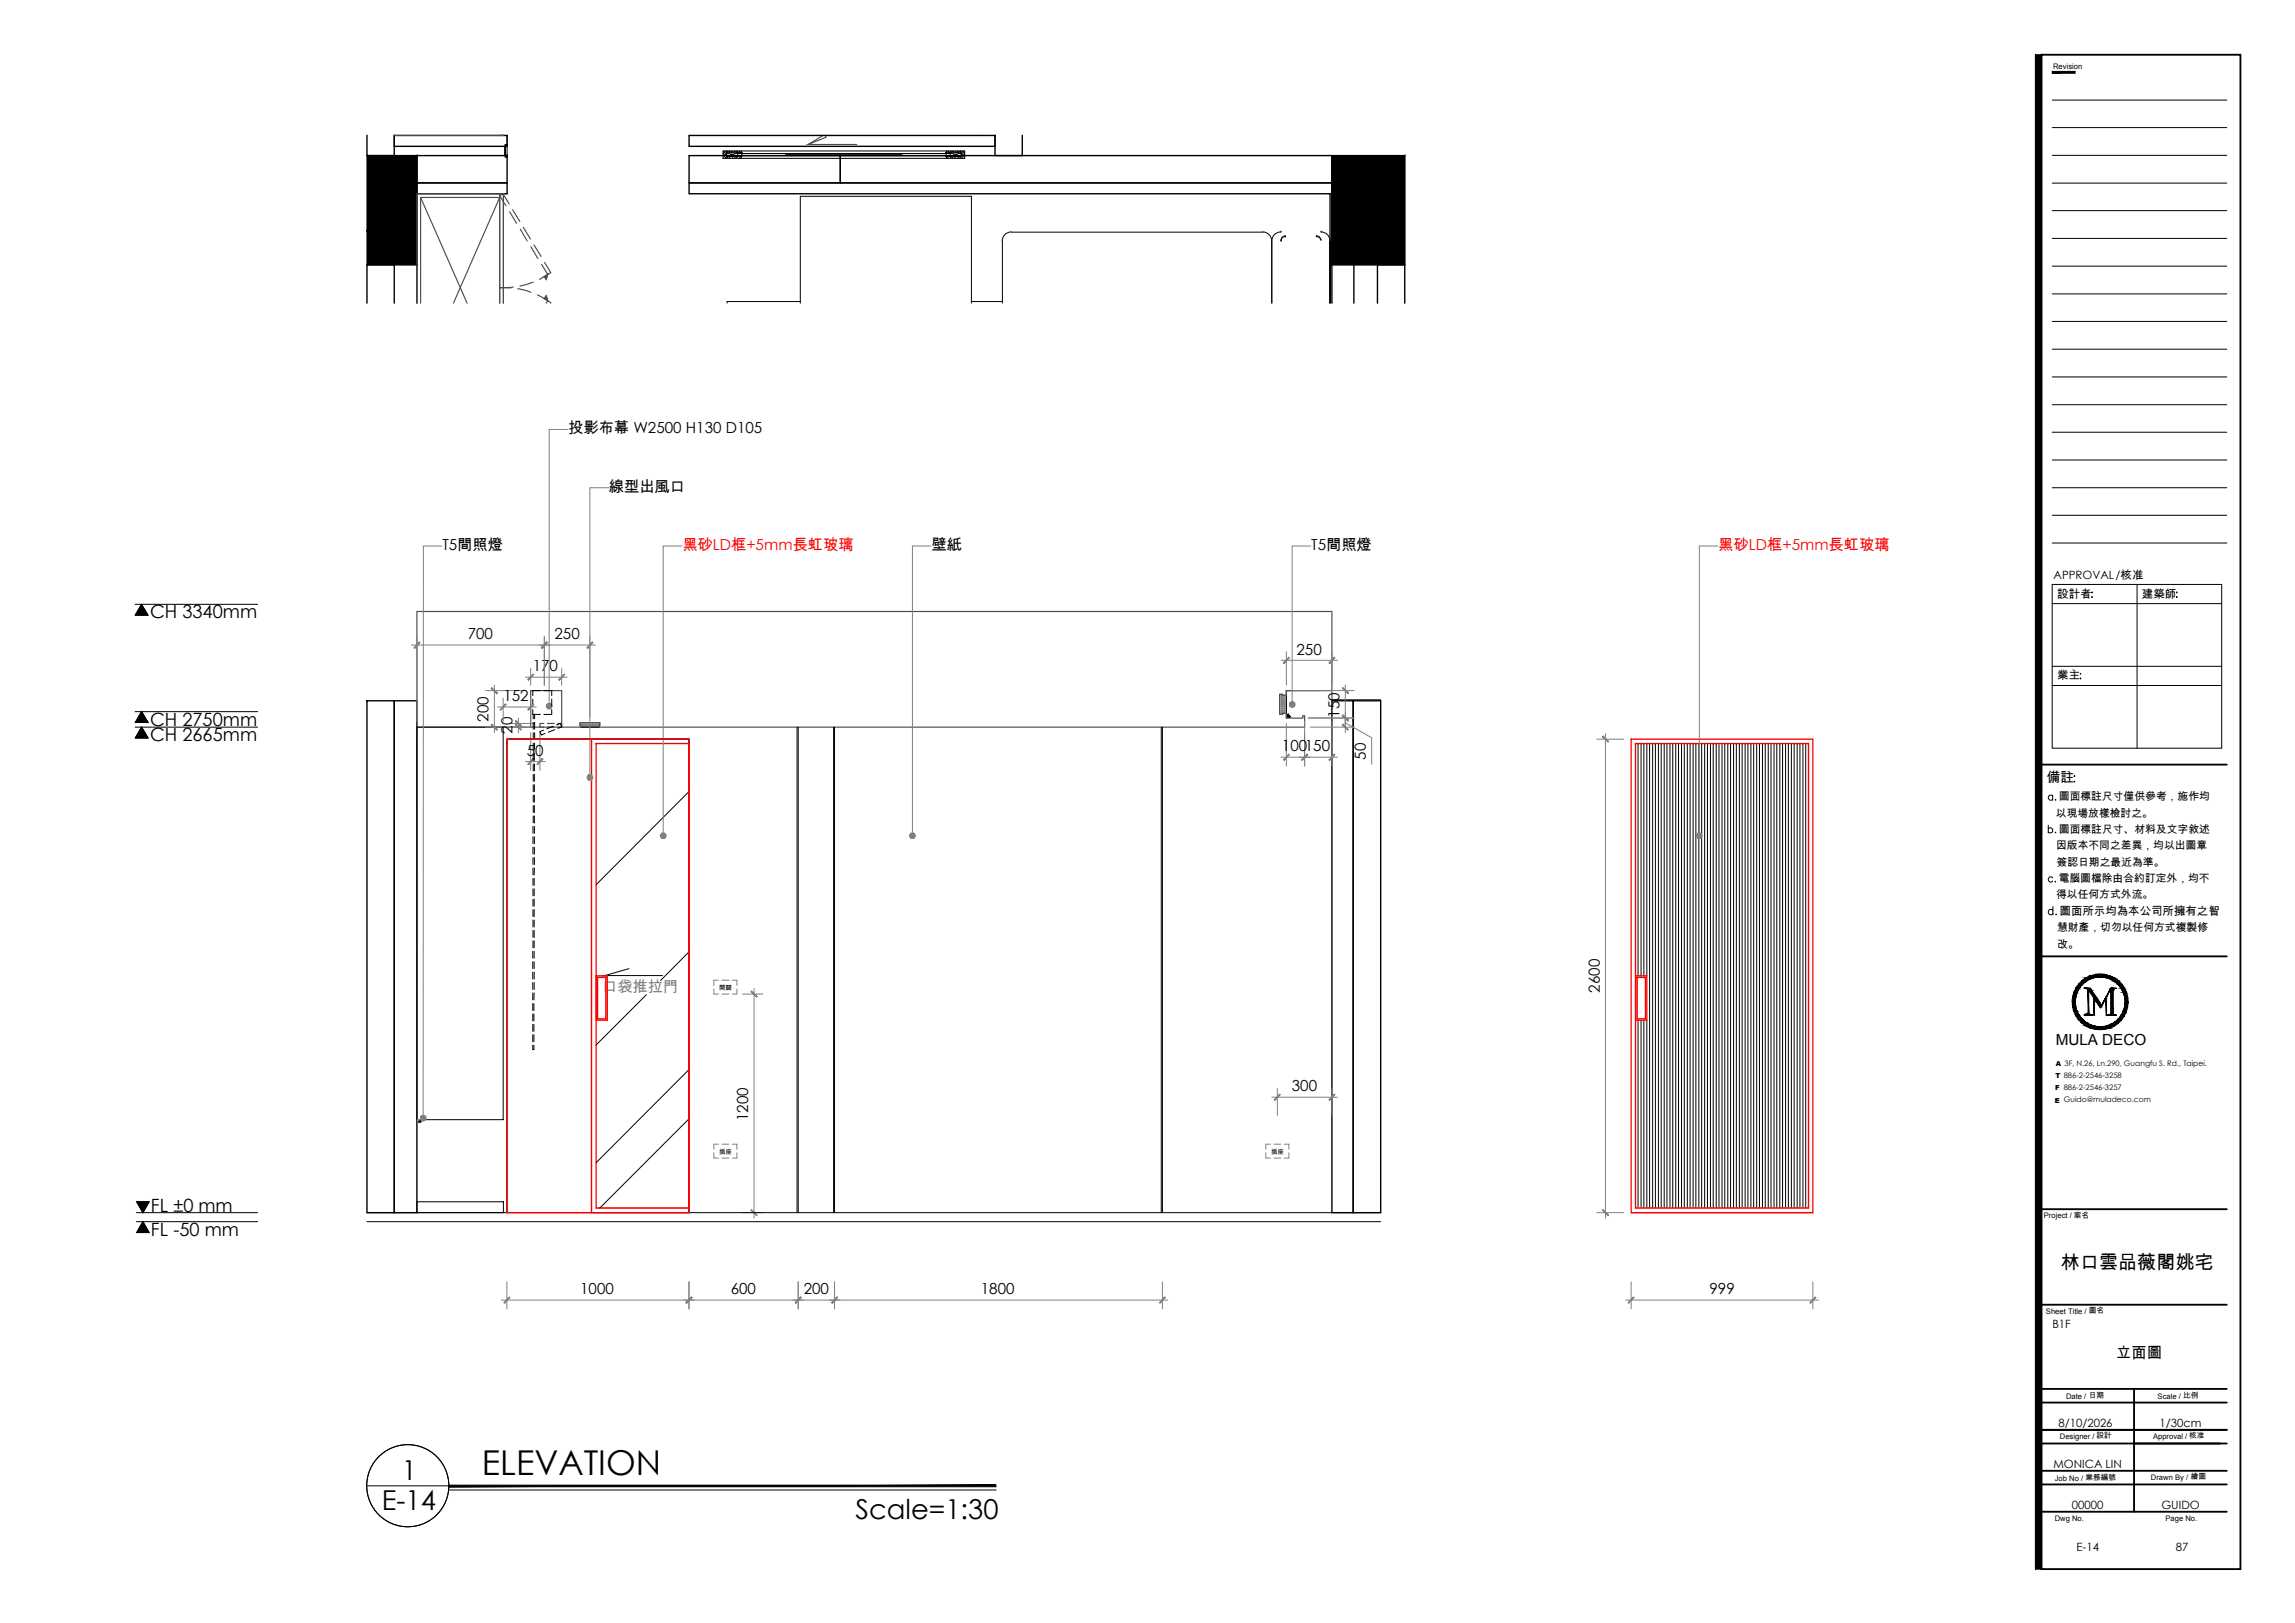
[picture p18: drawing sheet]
<svg xmlns="http://www.w3.org/2000/svg" width="420mm" height="297mm" viewBox="0 0 420 297" stroke-linecap="round" stroke-linejoin="round" font-family="sans-serif">
<defs><g id="words">
<text font-size="6.3" x="88.2" y="269.9">ELEVATION</text>
<g font-size="5">
<text x="73.6" y="270.9">1</text>
<text x="69.9" y="276.3">E-14</text>
<text x="156.6" y="278">Scale=1:30</text>
</g>
<text font-size="3.5" x="377.3" y="232.3">林口雲品薇閣姚宅</text>
<g font-size="3.3">
<text x="27.5" y="113.1">CH 3340mm</text>
<text x="27.5" y="135.6">CH 2665mm</text>
<text x="27.5" y="132.8">CH 2750mm</text>
<text x="27.6" y="221.7">FL ±0 mm</text>
<text x="27.6" y="226.2">FL -50 mm</text>
</g>
<g font-size="2.8">
<text x="104" y="79.3">投影布幕 W2500 H130 D105</text>
<text x="111.5" y="90">線型出風口</text>
<text x="81" y="100.7">T5間照燈</text>
<text x="170.5" y="100.7">壁紙</text>
<text x="240.1" y="100.7">T5間照燈</text>
<text x="85.6" y="117">700</text>
<text x="101.5" y="117">250</text>
<text x="237.4" y="119.8">250</text>
<text x="97.5" y="122.8">170</text>
<text x="92.2" y="128.3">152</text>
<text x="245.2" y="131.3" transform="rotate(-90 245.2 131.3)">150</text>
<text x="89.4" y="132.1" transform="rotate(-90 89.4 132.1)">200</text>
<text x="93.9" y="134.3" transform="rotate(-90 93.9 134.3)">20</text>
<text x="234.7" y="137.5">100</text>
<text x="238.9" y="137.5">150</text>
<text x="96.4" y="138.3">50</text>
<text x="250.1" y="139" transform="rotate(-90 250.1 139)">50</text>
<text x="292.9" y="181.7" transform="rotate(-90 292.9 181.7)">2600</text>
<text x="376.3" y="191.3">MULA DECO</text>
<text x="236.5" y="199.7">300</text>
<text x="137" y="205.2" transform="rotate(-90 137 205.2)">1200</text>
<text x="106.2" y="236.9">1000</text>
<text x="133.8" y="236.9">600</text>
<text x="147.2" y="236.9">200</text>
<text x="179.6" y="236.9">1800</text>
<text x="313" y="236.9">999</text>
<text x="387.4" y="248.5">立面圖</text>
</g>
<g font-size="2.8" fill="#f00">
<text x="124.9" y="100.7">黑砂LD框+5mm長虹玻璃</text>
<text x="314.6" y="100.7">黑砂LD框+5mm長虹玻璃</text>
</g>
<text font-size="2.8" fill="#808080" x="110.2" y="181.6">口袋推拉門</text>
<text font-size="2.5" x="374.7" y="143.2">備註</text>
<g font-size="2.1">
<text x="376" y="106">APPROVAL/核准</text>
<text x="376.6" y="109.4">設計者</text>
<text x="392.1" y="109.4">建築師</text>
<text x="376.6" y="124.3">業主</text>
<text x="377.1" y="167.4">圖面所示均為本公司所擁有之智</text>
<text x="375.8" y="243.1">B1F</text>
<text x="376.9" y="261.2">8/10/2026</text>
<text x="395.4" y="261.2">1/30cm</text>
<text x="375.9" y="268.7">MONICA LIN</text>
<text x="379.3" y="276.2">00000</text>
<text x="395.7" y="276.2">GUIDO</text>
<text x="380.2" y="283.8">E-14</text>
<text x="398.3" y="283.8">87</text>
</g>
<g font-size="2">
<text x="376.4" y="149.5">以現場放樣檢討之。</text>
<text x="376.9" y="146.5">圖面標註尺寸僅供參考，施作均</text>
<text x="376.4" y="155.4">因版本不同之差異，均以出圖章</text>
<text x="376.9" y="152.4">圖面標註尺寸、材料及文字敘述</text>
<text x="376.5" y="158.4">簽認日期之最近為準。</text>
<text x="376.9" y="161.4">電腦圖檔除由合約訂定外，均不</text>
<text x="376.4" y="164.4">得以任何方式外流。</text>
<text x="376.6" y="170.4">慧財產，切勿以任何方式複製修</text>
<text x="376.6" y="173.4">改。</text>
</g>
<g font-size="1.4">
<text x="375.9" y="12.6">Revision</text>
<text x="374.2" y="222.9">Project / 案名</text>
<text x="374.6" y="240.4">Sheet Title / 圖名</text>
<text x="378.2" y="256.1">Date / 日期</text>
<text x="395" y="256.1">Scale / 比例</text>
<text x="377.1" y="263.4">Designer / 設計</text>
<text x="394.2" y="263.4">Approval / 核准</text>
<text x="376.2" y="271">Job No / 業務編號</text>
<text x="393.8" y="270.8">Drawn By / 繪圖</text>
<text x="376.2" y="278.3">Dwg No.</text>
<text x="396.5" y="278.3">Page No.</text>
</g>
<g font-size="1.3">
<text x="376.3" y="197.3">T 886-2-2546-3258</text>
<text x="376.3" y="195.1">A 3F, N.26, Ln.290, Guangfu S. Rd., Taipei.</text>
<text x="376.2" y="201.8">E Guido@muladeco.com</text>
<text x="376.3" y="199.5">F 886-2-2546-3257</text>
</g>
<g font-size="1.2">
<text x="131.7" y="181.1">開關</text>
<text x="131.7" y="211.1">插座</text>
<text x="232.7" y="211.1">插座</text>
</g>
</g></defs>
<!-- layer: I-ELEV-TEXT -->
<g fill="#000" stroke="#000" stroke-width=".18">
<path d="M25.9 110.6l1.2 2h-2.3zM25 219.9h2.3l-1.1 2zM26.2 223.6l1.1 2h-2.3z"/>
<path d="M25.9 133.1l1.2 2zM25.9 133.1l1.2 2h-2.3z"/>
<path d="M25.9 130.2l1.2 2zM25.9 130.2l1.2 2h-2.3z"/>
</g>
<path d="M24.7 110.6h22.5M25.9 110.6l1.2 2h-2.3zM24.7 133.1h22.5M24.7 130.2h22.5M25.9 133.1l1.2 2h-2.3zM25.9 130.2l1.2 2h-2.3zM25 219.9h2.3l-1.1 2zM25 221.9h22.2M25 223.6h22.2M26.2 223.6l1.1 2h-2.3z" fill="none" stroke="#000" stroke-width=".18"/>
<!-- layer: I-ELEV1 -->
<path d="M67.2 128.3h5v93.6h-5zM72.2 128.3h4.1v93.6h-4.1zM243.8 128.3h3.9v93.6h-3.9zM247.7 128.3h5.1v93.6h-5.1zM92.8 221.9v-86.6h33.3v86.6" fill="none" stroke="#000" stroke-width=".25"/>
<!-- layer: I-ELEV6 -->
<g fill="none" stroke="#808080" stroke-width=".18">
<path d="M106.2 132.3h3.6v.5h-3.6zM106.2 132.5h3.6M106.5 132.5l.1 .6h-.1zM106.9 132.5l-.1 .6h.1v-.6M107.2 132.5l.1 .6h-.2zM107.5 132.5l.1 .6h-.1zM107.9 132.5l.1 .6h-.2zM108.2 132.5l.1 .6h-.1zM108.5 132.5v.6h.1l-.1-.6M108.8 132.5l.2 .6h-.2zM109.2 132.5l.1 .6h-.2zM109.6 132.5l-.1 .6h.1v-.6"/>
<path d="M234.3 127.1h.5v3.6h-.5zM234.5 127.3v.1M234.5 127.7h.1M234.5 128h.1M234.5 128.3v.1M234.5 128.6v.1M234.5 129h.1M234.5 129.3v.1M234.5 129.7h.1M234.5 130h.1M234.5 130.3v.1M234.6 129.3h.5v.1h-.5"/>
<path d="M234.6 129h.1M234.6 129l.5-.1v.2h-.5M234.6 128.6h.5v.1h-.5M234.6 129.7l.5-.1v.1h-.5M234.6 130l.5-.1v.2l-.5-.1M234.6 130.3h.1M234.6 130.3h.5v.1h-.5M234.6 128.3h.5v.1h-.5M234.6 128h.1M234.6 128h.5v.1l-.5-.1M234.6 127.7h.1M234.6 127.6h.5v.1h-.5"/>
<path d="M234.6 127.3h.5v.1h-.5M234.6 127.1v3.6M131.5 179.4h-.8v1M132.2 179.4h1.2M134.1 179.4h.8v1M130.7 181v.9h.8M132.2 181.9h1.2M134.9 181v.9h-.8M130.7 211v.9h.8M131.5 209.4h-.8v.9M132.2 211.9h1.2M132.2 209.4h1.2"/>
<path d="M134.1 209.4h.8v.9M134.9 211v.9h-.8M231.7 211v.9h.9M232.6 209.4h-.9v.9M233.2 211.9h1.3M233.2 209.4h1.3M235.1 209.4h.9v.9M236 211v.9h-.9"/>
</g>
<!-- layer: I-ELEV-DIM -->
<g fill="none" stroke="#808080" stroke-width=".18">
<path d="M75.3 118.1h33.7M76.3 116.5v15.6M99.7 116.5v8.9M108 116.5v14.8M235.5 119.3v6.1M243.8 119.3v6.1M88.9 126.4h7.3M88.9 133.1h8.9M90.5 125.4v8.7M91.1 129.4h7.1M92.1 127.8v4.3M93.3 132.4h4.5"/>
<path d="M94.9 131.4v2.7M96.2 123.9h7.6M96.2 139.4h3.6M97.2 122.3v3.1M97.2 127.8v4.3M97.2 134.1v6.9M98.8 134.1v6.9M102.8 122.3v3.1M234.5 138.6h5.4M234.5 120.8h10.4M235.5 132.4v7.8M236.5 126.4h11.4"/>
<path d="M237.8 138.6h7.1M238.8 132v8.2M239.5 131.4h8.4M239.9 133.1h8M243.8 132v8.2M246.3 132.3l4.8 2.7v4.9M246.3 133.1v-1.7v1.7M246.3 125.4v7M246.3 130.4v1M246.3 133.1v1M292.3 135.3h5M293.9 134.3v88.7"/>
<path d="M135.9 181.9h3.8M138 180.9v42.1M233.8 199.2v4.9M243.8 199.2v4.9M232.8 200.8h12.1M91.8 237.9h122M92.8 234.6v5M126.1 234.6v5M126.2 234.6v5M135.9 221.9h3.8M146.1 234.6v5M152.8 234.6v5"/>
<path d="M212.8 234.6v5M292.3 221.9h5M297.6 237.9h35.3M298.6 234.6v5M331.9 234.6v5"/>
</g>
<!-- layer: 0 -->
<g fill="#808080" stroke="#808080" stroke-width=".18">
<path d="M137.5 181.5l1 1 .1-.1zM137.5 181.5l.1-.1 1 1z"/>
<path d="M137.6 221.4l-.1 .1 1.1 .9zM137.5 221.5l1.1 .9-.1 .1z"/>
<path d="M236.6 128.9v.5h-.3zM236.1 129.2l.2 .2 .3-.5zM236.1 128.9h.5l-.5 .3z"/>
<path d="M236.1 128.7l.5 .2h-.5zM236.1 128.7l.5 .2-.3-.4zM236.3 128.5l.3-.1v.5z"/>
<path d="M236.6 128.4l.2 .1-.2 .4zM236.8 128.5l-.2 .4 .4-.2zM236.6 128.9l.4-.2 .1 .2z"/>
<path d="M236.6 128.9h.5l-.1 .3zM236.6 128.9l.2 .5 .2-.2zM236.6 128.9l.2 .5h-.2z"/>
<path d="M77.5 204.6v.5h-.2zM77 204.9l.3 .2 .2-.5zM77 204.6h.5l-.5 .3z"/>
<path d="M77 204.4l.5 .2h-.5zM77 204.4l.5 .2-.2-.4zM77.3 204.2h.2v.4z"/>
<path d="M77.5 204.2h.2l-.2 .4zM77.7 204.2l-.2 .4 .4-.2zM77.5 204.6l.4-.2 .1 .2z"/>
<path d="M77.5 204.6h.5l-.1 .3zM77.5 204.6l.2 .5 .2-.2zM77.5 204.6l.2 .5h-.2z"/>
<path d="M234.3 200.3l-.9 1.1 1-1.1zM234.3 200.3l-.9 1.1-.1-.2z"/>
<path d="M243.3 201.2l.1 .2 .9-1.1zM244.3 200.3h.1l-1 1.1z"/>
<path d="M121.4 153v.4h-.2zM121 153.2l.2 .2 .2-.4zM120.9 153h.5l-.4 .2z"/>
<path d="M121 152.7l.4 .3h-.5zM121.2 152.5l-.2 .2 .4 .3zM121.2 152.5h.2v.5z"/>
<path d="M121.4 152.5h.3l-.3 .5zM121.7 152.5l-.3 .5 .5-.3zM121.4 153l.5-.3v.3z"/>
<path d="M121.4 153h.5v.2zM121.4 153l.3 .4 .2-.2zM121.4 153l.3 .4h-.3z"/>
<path d="M167 153v.4h-.2zM166.6 153.2l.2 .2 .2-.4zM166.5 153h.5l-.4 .2z"/>
<path d="M166.6 152.7l.4 .3h-.5zM166.8 152.5l-.2 .2 .4 .3zM166.8 152.5h.2v.5z"/>
<path d="M167 152.5h.3l-.3 .5zM167.3 152.5l-.3 .5 .5-.3zM167 153l.5-.3 .1 .3z"/>
<path d="M167 153h.6l-.1 .2zM167 153l.3 .4 .2-.2zM167 153l.3 .4h-.3z"/>
<path d="M96.6 124.4l.1 .1 .9-1.1zM97.6 123.4l.1 .1-1 1z"/>
<path d="M103.3 123.4l-.9 1.1 1-1zM102.3 124.4l1-1-.9 1.1z"/>
<path d="M100.1 117.5l-1 1 .1 .1zM100.1 117.5l.1 .1-1 1z"/>
<path d="M76.8 117.5l-.9 1.1 1-1zM76.8 117.5l-.9 1.1-.1-.1z"/>
<path d="M100.1 117.5l-.9 1.1 1-1zM100.1 117.5l-.9 1.1-.1-.1z"/>
<path d="M107.4 118.5l.2 .1 .9-1.1zM108.5 117.5v.1l-.9 1z"/>
<path d="M89.9 126l1 1 .2-.1zM89.9 126l.1-.2 1.1 1.1z"/>
<path d="M89.9 132.7l1.2 .8-1.1-1zM89.9 132.7l1.2 .8-.2 .1z"/>
<path d="M243.3 121.3l.1 .1 .9-1.1zM244.3 120.3l.1 .1-1 1z"/>
<path d="M236 120.3l-.9 1.1 1-1zM236 120.3l-.9 1.1-.1-.1z"/>
<path d="M238.3 139.1h.1l.9-1.1zM239.3 138l.1 .2-1 .9z"/>
<path d="M244.3 138l-.9 1.1 1-.9zM243.3 139.1l1-1.1-.9 1.1z"/>
<path d="M239.3 138l-.9 1.1 1-.9zM239.3 138l-.9 1.1h-.1z"/>
<path d="M235 139.1h.1l.9-1.1zM236 138l.1 .2-1 .9z"/>
<path d="M245.7 132.7l1.1 .9v-.1zM245.7 132.7l.2-.2 .9 1z"/>
<path d="M245.7 131l1.1 .9-.9-1zM245.7 131l1.1 .9v.1z"/>
<path d="M245.7 130.9l1.1 1v-.1zM245.7 130.9l.2-.1 .9 1z"/>
<path d="M245.7 125.9l1.1 1-.9-1.1zM245.7 125.9l1.1 1z"/>
<path d="M108 142.3v.5l-.3-.1zM107.6 142.5l.1 .2 .3-.4zM107.5 142.3h.5l-.4 .2z"/>
<path d="M107.6 142.1l.4 .2h-.5zM107.7 141.8l-.1 .3 .4 .2zM107.7 141.8h.3v.5z"/>
<path d="M108 141.8h.2l-.2 .5zM108.2 141.8l-.2 .5 .4-.2zM108 142.3l.4-.2 .1 .2z"/>
<path d="M108 142.3h.5l-.1 .2zM108 142.3l.2 .4 .2-.2zM108 142.3l.2 .4-.2 .1z"/>
<path d="M100.5 129.2v.5h-.2zM100.1 129.5l.2 .2 .2-.5zM100 129.2h.5l-.4 .3z"/>
<path d="M100.1 129l.4 .2h-.5zM100.1 129l.4 .2-.2-.4zM100.3 128.8h.2v.4z"/>
<path d="M100.5 128.8h.3l-.3 .4zM100.8 128.8l-.3 .4 .5-.2zM100.5 129.2l.5-.2v.2z"/>
<path d="M100.5 129.2h.5v.3zM100.5 129.2l.3 .5 .2-.2zM100.5 129.2l.3 .5h-.3z"/>
<path d="M96.6 139.9h.1l.9-1.1zM97.6 138.8l.1 .2-1 .9z"/>
<path d="M99.3 138.8l-.9 1.1 1-.9zM99.3 138.8l-.9 1.1h-.1z"/>
<path d="M94.4 131.9v.1l1.1 .9zM94.4 132l1.1 .9-.1 .1z"/>
<path d="M94.4 132.7l1 .9 .1-.1zM94.4 132.5l1.1 1-1.1-.8z"/>
<path d="M126.6 237.4l-.9 1.1 1-1zM125.6 238.4l1-1-.9 1.1z"/>
<path d="M146.6 237.4l-1 1 .1 .1zM146.6 237.4l.1 .1-1 1z"/>
<path d="M152.2 238.4l.2 .1 .8-1.1zM153.2 237.4l.1 .1-.9 1z"/>
<path d="M146.6 237.4l-.9 1.1 1-1zM146.6 237.4l-.9 1.1-.1-.1z"/>
<path d="M153.2 237.4l-.8 1.1 .9-1zM152.2 238.4l1-1-.8 1.1z"/>
<path d="M213.2 237.4l-.9 1v.1zM213.2 237.4l.2 .1-1.1 1z"/>
<path d="M93.3 237.4l-.9 1.1 .9-1zM93.3 237.4l-.9 1.1-.2-.1z"/>
<path d="M125.6 238.4l.1 .1 .9-1.1zM126.6 237.4l.1 .1-1 1z"/>
<path d="M293.4 221.5l1.1 .9-1-1zM293.4 221.5l1.1 .9-.1 .1z"/>
<path d="M293.4 134.8l1 1 .1-.1zM293.4 134.8l.1-.1 1 1z"/>
<path d="M331.3 238.4l.2 .1 .9-1.1zM332.4 237.4v.1l-.9 1z"/>
<path d="M299 237.4l-.8 1.1 1-1zM299 237.4l-.8 1.1-.1-.1z"/>
<path d="M311.1 153v.4h-.2zM310.7 153.2l.2 .2 .2-.4zM310.6 153h.5l-.4 .2z"/>
<path d="M310.7 152.7l.4 .3h-.5zM310.9 152.5l-.2 .2 .4 .3zM310.9 152.5h.2v.5z"/>
<path d="M311.1 152.5h.3l-.3 .5zM311.4 152.5l-.3 .5 .4-.3zM311.1 153l.4-.3 .1 .3z"/>
<path d="M311.1 153h.5l-.1 .2zM311.1 153l.3 .4 .1-.2zM311.1 153l.3 .4h-.3z"/>
<path d="M92.5 128.8l-.9 1.1h.1zM92.5 128.8l.2 .2-1 .9z"/>
<path d="M97.6 128.8l-.9 1.1 1-.9zM97.6 128.8l-.9 1.1h-.1z"/>
</g>
<!-- layer: I-ELEV2 -->
<path d="M76.3 128v-16.1h167.5v16.1h9M97.2 133.1v-6.7h5.6v6.7M106.3 133.1v-.3h-.1v-.5h3.6l-.1 .8M236 126.4h-.5v5M241.8 126.4h-6.3v.8h-.7v-.1h-.5v3.6h.5v-.2h.7M243.8 126.4h-8.3v5h3v-.4h.3v2.1h-162.5" fill="none" stroke="#4c4c4c" stroke-width=".21"/>
<!-- layer: I-ELEV4 -->
<path d="M67.2 221.9h185.6M67.2 223.6h185.6" fill="none" stroke="#000" stroke-width=".18"/>
<!-- layer: I-ELEV5 -->
<path d="M76.3 133.1h15.8v71.8h-15.8zM235.7 130.8l.1-.1 .4 .5h-.2zM235.8 130.8l-.2 .3 .2-.1-.1 .1 .1-.1v.3l.1-.1-.1 .1 .4-.1M115.1 177.3l-4.4 1.2h10.6M76.3 219.9h15.9v2h-15.9z" fill="none" stroke="#000" stroke-width=".18"/>
<path d="M92.8 135.3h33.3v86.6h-33.3zM108.3 135.3h17.8v86.6h-17.8zM109.1 136.1h17v85h-17zM298.6 135.3h33.3v86.6h-33.3zM299.4 136.1h31.7v85h-31.7zM109.1 178.6h2.1v8.1h-2.1zM109.4 178.9h1.5v7.6h-1.5zM299.4 178.6h2.1v8.1h-2.1zM299.7 178.9h1.5v7.6h-1.5z" fill="none" stroke="#f00" stroke-width=".25"/>
<!-- layer: 0 -->
<g fill="none" stroke="#000" stroke-width=".18">
<path d="M375.7 18.3h32M375.7 23.4h32M375.7 28.4h32M375.7 33.5h32M375.7 38.6h32M375.7 53.8h32M375.7 48.7h32M375.7 43.6h32M375.7 58.8h32M375.7 79.1h32M375.7 74.1h32M375.7 69h32"/>
<path d="M375.7 63.9h32M375.7 84.2h32M375.7 89.3h32M375.7 94.3h32M375.7 99.4h32M375.7 107h31v29.9h-31zM375.7 110.5h31M383 108.4v.1zM383 109.2v.2zM391.2 107v29.9M398.4 108.4h.2zM398.4 109.3h.2z"/>
<path d="M375.7 121.9h31M375.7 125.5h31M380.8 123.3h.2zM380.8 124.2h.2zM126.1 144.9l-17 17M375 151.7a.45 .45 0 0 1 .7 0 .45 .45 0 0 1 0 .6 .45 .45 0 0 1-.7 0M375 151v1.4M375.8 145.7a.45 .45 0 0 0-.7-.1 .45 .45 0 0 0 0 .7 .45 .45 0 0 0 .7-.1M375.8 145.5v1M376.3 146.3v.2l.1-.1M376.3 152.3v.1h.1M379.7 142.1h.2z"/>
<path d="M379.7 143.1h.2zM126.1 174.2l-5.2 5.2M375.8 160.7a.45 .45 0 0 0-.7-.1 .45 .45 0 0 0 0 .7 .45 .45 0 0 0 .7-.1M375.8 166.7a.47 .47 0 0 0-.7-.1 .47 .47 0 0 0 0 .7 .47 .47 0 0 0 .7-.1M375.8 165.9v1.5M376.3 161.3v.1M376.4 167.3l-.1 .1h.2M118.3 182.1l-9.2 9.1M126.1 195.8l-17 17M126.1 204.8l-16.3 16.3"/>
</g>
<!-- layer: I-WALL -->
<g fill="none" stroke="#000" stroke-width=".18">
<path d="M76.5 205.1h.1M76.5 205.1a.34 .34 0 0 0 .3 .3 .34 .34 0 0 0 .3-.1M76.5 205.2h.1M76.5 205h.1M76.5 205h.7M76.7 205.2h.3M76.8 205.2h.2M77.2 205.1h.1M77.2 205.2h.1M77.2 205h.1M77.2 205.1v.2"/>
<circle cx="76.6" cy="205.1" r=".06"/>
<circle cx="77" cy="205.1" r=".06"/>
</g>
<path d="M76.5 205.2h.1M77.2 204.9h-.7v.3v-.3h.7v.3M77.2 205.2h.1M77.2 204.9v.3" fill="none" stroke="#808080" stroke-width=".18"/>
<!-- layer: 0 -->
<path d="M103.9 78.6h-3.4v50.6M80.9 99.9h-3.4v104.7M111.4 89.3h-3.4v53M124.8 99.9h-3.4v53.1M170.4 99.9h-3.4v53.1M240 99.9h-3.4v29M314.5 99.9h-3.4v53.1" fill="none" stroke="#808080" stroke-width=".18"/>
<!-- layer: I-DWGTITLE -->
<g fill="none" stroke="#000" stroke-width=".18">
<path d="M67.2 271.9h15M82.1 272.7h100.3"/>
<circle cx="74.7" cy="271.9" r="7.5"/>
</g>
<path d="M82.2 271.8v.3l100.1-.3zM82.2 272.1l100.1-.3v.3z" fill="#000" stroke="#000" stroke-width=".18"/>
<!-- layer: I-ELEV2 -->
<path d="M235.2 127.2v3.3" fill="none" stroke="#808080" stroke-width=".18"/>
<path d="M106.3 133.1h3.4M235.5 127.2v3.3" fill="none" stroke="#000" stroke-width=".18"/>
<!-- layer: I-ELEV252 -->
<path d="M99.6 132.4h-.8v.7h.8M100.2 133.1h1.3M100.2 132.4h1.3M102.1 132.4h.7v.7h-.7" fill="none" stroke="#4c4c4c" stroke-width=".21"/>
<g fill="none" stroke="#000" stroke-width=".18">
<path d="M97.5 129.9v.9h1.4M97.5 128v1.2M97.6 131.6v-.8h.3v.8M97.6 132.2v1.3M97.6 134.1v1.3M97.6 136v1.3M97.6 137.9v1.3M97.6 139.8v1.3M97.8 137.9v1.3M97.8 139.8v1.3M97.9 132.2v1.3M97.9 134.1v1.3"/>
<path d="M97.9 136l-.1 1.3M98.9 126.4h-1.4v.9M99.5 133.6l-.7 .3 .3 .6 .7-.3M99.6 126.4h1.4v.9M101 129.9v.9h-1.4M101 128v1.2M101.3 132.9l-1.2 .5M101.6 133.5l-1.2 .5M101.9 132.7l.7-.3 .2 .6-.6 .3M145.9 133.1v88.8M146.1 133.1v88.8M152.6 133.1v88.8"/>
<path d="M152.8 133.1v88.8M212.6 133.1v88.8M212.8 133.1v88.8M97.6 151.2v1.3M97.6 153.1v1.3M97.6 155.1v1.2M97.6 157v1.2M97.6 158.9v1.2M97.6 141.7v1.3M97.6 143.6v1.3M97.6 145.5v1.3M97.6 147.4v1.3"/>
<path d="M97.6 149.3v1.3M97.8 158.9v1.2M97.8 141.7v1.3M97.8 143.6v1.3M97.8 145.5v1.3M97.8 147.4v1.3M97.8 149.3v1.3M97.8 151.2v1.3M97.8 153.1v1.3M97.8 155.1v1.2M97.8 157v1.2M97.5 174.1v1.3"/>
<path d="M97.5 176v1.3M97.5 177.9v1.3M97.5 179.8v1.3M97.6 160.8v1.2M97.6 162.7v1.2M97.6 164.6v1.2M97.6 166.5v1.3M97.6 168.4v1.3M97.6 170.3v1.3M97.6 172.2v1.3M97.8 160.8v1.2M97.8 162.7v1.2"/>
<path d="M97.8 164.6v1.2M97.8 166.5v1.3M97.8 168.4v1.3M97.8 170.3v1.3M97.8 172.2v1.3M97.8 174.1v1.3M97.8 176v1.3M97.8 177.9v1.3M97.8 179.8v1.3M97.5 191.3v.8h.2v-.8M97.5 181.7v1.3M97.5 183.7v1.2"/>
<path d="M97.5 185.6v1.2M97.5 187.5v1.3M97.5 189.4v1.3M97.7 183.7v1.2M97.7 185.6v1.2M97.7 187.5v1.3M97.7 189.4v1.3M97.8 181.7l-.1 1.3"/>
</g>
<!-- layer: Hatch-Wall -->
<g fill="none" stroke="#000" stroke-width=".18">
<path d="M299.9 136.1v42.5M300.4 136.1v42.5M300.9 136.1v42.5M301.5 136.1v42.5M302 136.1v85M302.6 136.1v85M303.1 136.1v85M303.6 136.1v85M304.1 136.1v85M304.7 136.1v85M305.2 136.1v85M305.7 136.1v85"/>
<path d="M306.2 136.1v85M306.8 136.1v85M307.3 136.1v85M307.8 136.1v85M308.4 136.1v85M308.9 136.1v85M309.4 136.1v85M310 136.1v85M310.5 136.1v85M311 136.1v85M311.5 136.1v85M312.1 136.1v85"/>
<path d="M312.6 136.1v85M313.1 136.1v85M313.6 136.1v85M314.2 136.1v85M314.7 136.1v85M315.3 136.1v85M315.8 136.1v85M316.3 136.1v85M316.8 136.1v85M317.4 136.1v85M317.9 136.1v85M318.4 136.1v85"/>
<path d="M318.9 136.1v85M319.5 136.1v85M320 136.1v85M320.5 136.1v85M321.1 136.1v85M321.6 136.1v85M322.1 136.1v85M322.7 136.1v85M323.2 136.1v85M323.7 136.1v85M324.2 136.1v85M324.8 136.1v85"/>
<path d="M325.3 136.1v85M325.8 136.1v85M326.3 136.1v85M326.9 136.1v85M327.4 136.1v85M328 136.1v85M328.5 136.1v85M329 136.1v85M329.5 136.1v85M330.1 136.1v85M330.6 136.1v85M299.9 186.7v34.4"/>
<path d="M300.4 186.7v34.4M300.9 186.7v34.4M301.5 186.7v34.4"/>
</g>
<!-- layer: I-ELEV-DIM -->
<g fill="#000" stroke="#000" stroke-width=".18">
<path d="M67.2 28.5h9.1l-9.1 13.7z"/>
<path d="M67.2 42.2l9.1 6.3h-9.1zM76.3 28.5l-9.1 13.7 9.1 6.3z"/>
<path d="M257.2 28.5l-13.4 20h13.4zM243.8 28.5h13.4l-13.4 20z"/>
</g>
<path d="M67.2 28.5h9.1v20h-9.1M243.8 28.5h13.4v20h-13.4z" fill="none" stroke="#000" stroke-width=".25"/>
<!-- layer: I-WALL -->
<g fill="none" stroke="#000" stroke-width=".25">
<path d="M67.2 24.8v3.7h5v-3.7M72.2 24.8h20.6v2h-20.6zM76.3 28.5h16.5v5h-16.5zM76.3 33.5h16.5v2h-16.5zM92.5 26.5h.3v.3h-.3v1.6h.3v.3h-.3zM126.2 28.5h27.6v5h-27.6zM126.2 24.8h56v2h-56zM126.2 33.5h117.6v2h-117.6zM153.8 28.5h90v5h-90zM182.2 24.8v3.7h5v-3.7M243.5 35.5v20M243.8 35.5v20"/>
<path d="M67.2 55.5v-7h5v7M76.3 48.5v7M247.9 48.5v7M252.2 55.5v-7h5v7"/>
</g>
<!-- layer: I-FURN-LOOSE -->
<g fill="none" stroke="#000" stroke-width=".18">
<path d="M146.5 55.5v-19.6h31.3v19.6M146.5 55.2h-13.4v.3M177.8 55.2h5.7M183.5 44.1v11.4M185.1 42.4a1.67 1.67 0 0 0-1.6 1.7M185.2 42.5h46M231.2 42.4a1.67 1.67 0 0 1 1.6 1.7M232.8 44.1v11.4M234.5 42.4a1.67 1.67 0 0 0-1.7 1.7M234.5 42.5h.1M234.5 44.1h.1M234.5 44h.1"/>
<path d="M234.6 43.9h.1M234.6 43.8h.1M234.7 43.6h.1M234.8 43.5h.1M234.9 43.4h.1M235.1 43.4h.1M235.2 43.3h.1M235.3 43.3h.1M241 43.3h.1M241.2 43.3h.1M241.3 43.4h.1M241.4 43.4h.1"/>
<path d="M241.6 43.5h.1M241.6 43.6h.1M241.7 43.8h.1M241.8 43.9h.1M241.8 42.4a1.67 1.67 0 0 1 1.7 1.7M241.9 42.5h.1M241.9 44.1h.1M241.9 44h.1M243.5 44.1v11.4v-11.4"/>
</g>
<!-- layer: DOOR -->
<path d="M150.7 24.8l-2.7 1.6M151.1 24.8l.1 .3-3.2 1.3h8.8" fill="none" stroke="#4c4c4c" stroke-width=".21"/>
<!-- layer: I-GLAZE -->
<path d="M135 28.1h38.9M135 28.5h38.9" fill="none" stroke="#000" stroke-width=".18"/>
<!-- layer: DOOR -->
<g fill="none" stroke="#000" stroke-width=".18">
<path d="M132.4 28.5l.5 .5M132.4 28.1l.7 .4M132.4 27.8l.7 .4M132.4 28.9v.1M132.6 27.6l.5 .4M133.1 28l1.9 .6M133.1 27.6l.5 .4M133.1 28.6l.2 .4M133.4 28.6l.3 .4M133.5 27.6l.5 .4M133.9 27.6l.6 .4M134 28.6h.1"/>
<path d="M134 28.6l.2 .4M134.4 27.6l.5 .4M134.5 28.6l.1 .4M134.8 28.6l.2 .4M134.9 27.6l.4 .4M135 28l-1.9 .6M135.3 27.6l.4 .3M135.3 28.6h.1M135.3 28.6l.3 .4M135.7 28l.1 .1M135.7 28h.1M135.7 28.1h.1"/>
<path d="M135.7 28.6h.1M135.7 28.5h.1M135.7 29h37.6M135.7 27.6h37.6M135.7 28v.1M135.8 28.1h.1M135.8 28.6h.1M135.8 28.5h.1M135.8 28.5l-.1 .1M143.8 28.3h21.3M173.1 28.5l.2 .1M173.1 28.1h.1"/>
<path d="M173.1 28.5h.1M173.2 28.1h.1M173.2 28.5l.1 .1M173.2 28v.1M173.3 28l-.2 .1M173.3 28h.1M173.3 28.1h.1M173.3 28.6h.1M173.3 28.5h.1M173.7 28.6h.1M173.7 28.6l-.3 .4M173.7 27.6l-.4 .3"/>
<path d="M173.9 28l2 .6M174.1 27.6l-.4 .4M174.2 28.6l-.3 .4M174.5 28.6l-.1 .4M174.6 27.6l-.5 .4M175 28.6h.1M175 28.6l-.2 .4M175 27.6l-.5 .4M175.4 27.6l-.4 .4M175.5 28.6l-.2 .4M175.9 28.6l-.2 .4M175.9 28l-2 .6"/>
<path d="M175.9 27.6l-.5 .4M176.4 27.6l-.5 .4M176.6 28.5l-.5 .5M176.6 28.1l-.7 .4M176.6 27.8l-.7 .4M176.6 28.9v.1"/>
</g>
<!-- layer: I-DOOR -->
<path d="M133.1 28h2.6v-.4h-3.3v1.4h3.3v-.4h-2.6M133.1 27.6v1.4M135 28v.6M173.9 28v.6M175.9 28h-2.6v-.4h3.3v1.4h-3.3v-.4h2.6M175.9 27.6v1.4" fill="none" stroke="#000" stroke-width=".18"/>
<!-- layer: DOOR -->
<path d="M135.7 28v.1M135.7 28.5v.1M173.3 28v.1M173.3 28.5v.1" fill="none" stroke="#000" stroke-width=".25"/>
<!-- layer: I-WALL-FNS -->
<path d="M74.2 24.8h18.6v3.7M180.2 24.8h-54" fill="none" stroke="#000" stroke-width=".18"/>
<!-- layer: I-FURN-MLWK-H -->
<g fill="none" stroke="#4c4c4c" stroke-width=".21">
<path d="M72.2 24.8h20h-.7M77 36.1l8.5 19.4M91.5 35.5h.7v17.1h-.7zM91.5 36.1l-8.5 19.4M91.9 24.8h.2M93.2 37.3l-1.1-1.8-.6 .3 1.1 1.9M93.3 38.8l1.3 2.1M93.9 38.4l1.3 2.1M76.3 55.5v-20h15.9v20v-2.9h-.7v2.9v-19.4h-14.5v19.4M94 52.5l-1.9 .1 1.5 .1M94.8 52.9l1.6 .3 .8 .3M95.3 41.9l1.2 2.2"/>
<path d="M95.8 41.6l1.3 2.2M97.2 45.2l1.3 2.1M97.6 51.6l-2.4 .8M97.7 44.8l1.4 2.1M98.4 54l2 1.1M99.7 54.6l.3-.5 .3 1 .5 .3v.1M99.7 48l1.1 1.9-.5 .3-1.2-1.8M100.3 50.2l-.3 .9-.3-.5M100.3 55.1l-.3 .4M100.4 50.2l-1.6 .9"/>
</g>
<g fill="#4c4c4c" stroke="#4c4c4c" stroke-width=".18">
<path d="M99.7 54.6l.6 .5-.1-.5zM100 54.1l.2 .5h-.5z"/>
<path d="M99.7 50.6l.6-.4-.1 .4zM99.7 50.6l.3 .5 .2-.5z"/>
</g>
<!-- layer: 0 -->
<g fill="#000" stroke="#000" stroke-width=".18">
<path d="M383.6 178.3h1.8zM382.9 188.2h3.2l-.7 .2zM384.4 184.3h.3l-.1 .2z"/>
<path d="M372.7 10v277.2l1-277.2zM373.7 10v277.2h-1z"/>
<path d="M375.7 13.4h4.2v-.3zM375.7 13.1h4.2l-4.2 .3z"/>
<path d="M381.2 179.5l-.3 .6 .7-.6zM381.2 179.5l-.3 .6h-.3z"/>
<path d="M381.2 179.4h.4zM381.2 179.4l.4 .1z"/>
<path d="M381.6 179.7l-.4 .5 .6-.5zM381 180.2l.6-.5-.4 .5z"/>
<path d="M381.7 179.6h.2zM381.7 179.6l.1 .1h-.2z"/>
<path d="M381.8 179l-.2 .4 .7-.4zM381.2 179.4l.6-.4-.2 .4z"/>
<path d="M382.3 179.3l-.4 .3 .5-.3zM381.7 179.6l.6-.3-.4 .3z"/>
<path d="M381.9 178.9h.6zM381.8 179h.5z"/>
<path d="M382.4 179.2h.3zM382.3 179.3h.1z"/>
<path d="M382.4 178.7l.1 .2 .7-.2zM381.9 178.9l.5-.2 .1 .2z"/>
<path d="M382.7 179.2l.5-.2h-.3zM382.4 179.2l.5-.2-.2 .2z"/>
<path d="M383.2 178.9h.6zM382.9 179h.3z"/>
<path d="M382.7 178.5l.5 .2 .7-.2zM382.4 178.7l.3-.2 .5 .2z"/>
<path d="M382.9 178.5h1.1zM382.7 178.5h1.2z"/>
<path d="M383.5 178.8h.5zM383.2 178.9h.6z"/>
<path d="M384 178.7l1.5 .1zM383.5 178.8l.5-.1 1.5 .1z"/>
<path d="M383.6 178.3l2.5 .2-.7-.2zM382.9 178.5l.7-.2 2.5 .2z"/>
<path d="M384.9 178.8l.9 .1zM384.9 178.8l.9 .1z"/>
<path d="M385.2 178.9l.8 .1zM385.2 178.9l.8 .1z"/>
<path d="M385.7 179l.9 .2zM385.7 179l.9 .2z"/>
<path d="M384.9 178.5h1.3zM384.9 178.5h1.3z"/>
<path d="M385.1 178.5l1.4 .2-.3-.2zM385.1 178.5l1.4 .2z"/>
<path d="M385.8 178.7l1.3 .2-.6-.2zM385.8 178.7l1.3 .2h-.7z"/>
<path d="M386.3 179.2l.4 .1zM386.3 179.2l.4 .1z"/>
<path d="M386.5 179.3l.8 .3zM386.5 179.3l.8 .3z"/>
<path d="M386.4 178.9l.8 .1zM386.4 178.9l.8 .1z"/>
<path d="M386.6 179l1.2 .4-.6-.4zM386.6 179l1.2 .4h-.4z"/>
<path d="M387.1 179.6l.3 .1zM387.1 179.6l.3 .1z"/>
<path d="M387.2 179.7l.7 .5-.5-.5zM387.2 179.7l.7 .5h-.1z"/>
<path d="M387.4 179.4l.4 .1zM387.4 179.4l.4 .1z"/>
<path d="M387.4 179.5l1 .6-.6-.6zM387.4 179.5l1 .6h-.3z"/>
<path d="M379.5 182.5h.2zM379.5 182.5h.2z"/>
<path d="M379.5 184.3h.2zM379.5 184.3h.2z"/>
<path d="M379.4 183.4l.3 .9-.1-.9zM379.4 183.4l.3 .9h-.2z"/>
<path d="M379.7 185.1h.3zM379.7 185.1h.3z"/>
<path d="M379.5 182.5l.1 .9 .1-.9zM379.5 182.5l.1 .9h-.2z"/>
<path d="M379.5 184.3l.5 .8-.3-.8zM379.5 184.3l.5 .8h-.3z"/>
<path d="M379.9 182.5h.1zM379.9 182.5h.1z"/>
<path d="M379.9 184.2h.1zM379.9 184.2h.1z"/>
<path d="M379.8 183.4l.2 .8-.1-.8zM379.8 183.4l.2 .8h-.1z"/>
<path d="M379.7 181.6h.3zM379.7 181.6h.3z"/>
<path d="M379.7 181.6v.9l.3-.9zM379.7 181.6v.9h-.2z"/>
<path d="M379.7 185.1l.7 .8-.4-.8zM379.7 185.1l.7 .8h-.3z"/>
<path d="M379.9 182.5v.9l.1-.9zM379.9 182.5v.9h-.1z"/>
<path d="M379.9 184.2l.3 .8-.2-.8zM379.9 184.2l.3 .8h-.1z"/>
<path d="M380.1 180.8h.3zM380.1 180.8h.3z"/>
<path d="M380.1 185.9h.3zM380.1 185.9h.3z"/>
<path d="M380.1 181.7l-.1 .8 .2-.8zM380.1 181.7l-.1 .8h-.1z"/>
<path d="M380.1 185l.1 .1zM380.1 185l.1 .1z"/>
<path d="M380.2 185.1l.4 .6zM380.2 185.1l.4 .6h-.1z"/>
<path d="M380.1 180.8l-.1 .8 .4-.8zM380.1 180.8l-.1 .8h-.3z"/>
<path d="M380.1 185.9l.8 .7-.5-.7zM380.1 185.9l.8 .7h-.3z"/>
<path d="M380.6 186.6h.3zM380.6 186.6h.3z"/>
<path d="M380.5 181l-.3 .7 .4-.7zM380.5 181l-.3 .7z"/>
<path d="M380.5 185.7l.2 .1zM380.5 185.7l.2 .1z"/>
<path d="M380.5 180.9h.2zM380.5 180.9l.1 .1z"/>
<path d="M380.5 185.8l.6 .6zM380.5 185.8l.6 .6z"/>
<path d="M380.6 180.1h.3zM380.6 180.1h.3z"/>
<path d="M380.6 180.1l-.2 .7 .5-.7zM380.6 180.1l-.2 .7h-.3z"/>
<path d="M380.6 186.6l1 .6-.7-.6zM380.6 186.6l1 .6h-.4z"/>
<path d="M381 180.3l-.3 .6 .4-.6zM381 180.3l-.3 .6h-.2z"/>
<path d="M381 186.4l.2 .1zM381 186.4l.2 .1z"/>
<path d="M381 180.2h.2zM381 180.2l.1 .1z"/>
<path d="M381 186.5l.8 .5-.6-.5zM381 186.5l.8 .5h-.2z"/>
<path d="M381.2 187.2l.4 .1zM381.2 187.2l.4 .1z"/>
<path d="M381.2 187.3l1.1 .4-.7-.4zM381.2 187.3l1.1 .4h-.5z"/>
<path d="M381.6 187l.3 .1zM381.6 187l.3 .1z"/>
<path d="M381.7 187.1l.7 .3zM381.7 187.1l.7 .3z"/>
<path d="M381.8 187.7l.7 .1zM381.8 187.7l.7 .1z"/>
<path d="M382.3 181.3l.1 4.1v-4.1zM382.3 181.3l.1 4.1h-.1z"/>
<path d="M382.3 185.4l.1 .1zM382.3 185.4l.1 .1z"/>
<path d="M382.3 185.5l.1 .1zM382.3 185.5l.1 .1z"/>
<path d="M382.3 185.6h.1zM382.2 185.6h.2z"/>
<path d="M382.2 185.6l.3 .1zM382.2 185.6l.3 .1z"/>
<path d="M382.3 187.4l.4 .1zM382.3 187.4l.4 .1z"/>
<path d="M382.2 185.7h.3zM382.2 185.7h.3z"/>
<path d="M382.2 185.7h.4zM382.2 185.7h.4z"/>
<path d="M381.9 187.8l1.3 .2-.7-.2zM381.9 187.8l1.3 .2h-.8z"/>
<path d="M382.1 185.7h.5zM382.1 185.7h.5z"/>
<path d="M382.1 185.7h.6zM382.1 185.7h.6z"/>
<path d="M382.1 185.7h.6zM382 185.7h.7z"/>
<path d="M381.6 180.8l1.1 .1zM381.6 180.8l1.1 .1z"/>
<path d="M382.4 187.5l.8 .2zM382.4 187.5l.8 .2z"/>
<path d="M382 180.9l.9 .3-.2-.3zM382 180.9l.9 .3h-.6z"/>
<path d="M382.9 188.2l.7 .2h1.8zM383.6 188.4h1.8z"/>
<path d="M382.3 181.2l.6 .1zM382.3 181.2l.6 .1z"/>
<path d="M382.4 181.3l1.5 1.4-1-1.4zM382.4 181.3l1.5 1.4h-.6z"/>
<path d="M381.6 185.7l1.6 .1zM381.6 185.7l1.6 .1z"/>
<path d="M382.4 188l1.5 .2zM382.4 188l1.5 .2h-1.2z"/>
<path d="M382.9 187.7l.9 .2zM382.9 187.7l.9 .2z"/>
<path d="M383.3 182.8l.2 .6v-.6zM383.3 182.8l.2 .6h-.2z"/>
<path d="M383.3 183.4l.2 2.4v-2.4zM383.3 183.4l.2 2.4h-.2z"/>
<path d="M383.2 187.9h.8zM383.2 187.9h.8z"/>
<path d="M382.7 188.2h1.3zM382.7 188.2h1.3z"/>
<path d="M383.3 182.7l.7 .1-.1-.1zM383.3 182.7l.7 .1h-.7z"/>
<path d="M383.5 182.8l.8 .6-.3-.6zM383.5 182.8l.8 .6h-.5z"/>
<path d="M383.8 183.4l.9 .6-.4-.6zM383.8 183.4l.9 .6h-.5z"/>
<path d="M384.2 184l.5 .3 .2-.3zM384.2 184l.5 .3h-.3z"/>
<path d="M383.5 187.9l1.4 .1 .6-.1zM383.5 187.9l1.4 .1z"/>
<path d="M385.5 182.6l-.6 1.4zM385.5 182.6l-.6 1.4h-.2z"/>
<path d="M385.6 182.4l.1 .2zM385.6 182.4l.1 .2h-.2z"/>
<path d="M385.6 182.6l.1 3.2zM385.6 182.6l.1 3.2z"/>
<path d="M385.2 187.9h.6zM384.9 187.9h.6z"/>
<path d="M385.7 187.7l.1 .2 .2-.2zM385.2 187.9l.5-.2 .1 .2z"/>
<path d="M385.1 188.2h1.1zM384.9 188.2h1.2z"/>
<path d="M386.3 181l-.6 1.4zM386.3 181l-.7 1.4z"/>
<path d="M385.8 188l.4 .2 .3-.2zM385.1 188.2l.7-.2 .4 .2z"/>
<path d="M386 187.7l.6-.2h-.3zM385.7 187.7l.6-.2-.3 .2z"/>
<path d="M386.5 187.4h.2zM386.3 187.5h.3z"/>
<path d="M386.4 181.2l.5 4.2v-4.2zM386.4 181.2l.5 4.2h-.5z"/>
<path d="M386.4 185.4l.5 .1zM386.4 185.4l.5 .1z"/>
<path d="M386.4 185.5l.5 .1zM386.4 185.5l.5 .1z"/>
<path d="M386.4 185.6h.5zM386.4 185.6h.5z"/>
<path d="M386.4 185.6l.6 .1zM386.4 185.6l.6 .1z"/>
<path d="M386.4 185.7h.6zM386.4 185.7h.6z"/>
<path d="M386.3 185.7h.7zM386.3 185.7h.7z"/>
<path d="M386.3 185.7h.8zM386.3 185.7h.8z"/>
<path d="M386.4 181l.5 .2 .2-.2zM386.4 181l.5 .2h-.5z"/>
<path d="M386.4 187.8l.1 .2 .6-.2zM385.8 188l.6-.2 .1 .2z"/>
<path d="M386.4 180.9h.7zM386.4 180.9l.7 .1h-.8z"/>
<path d="M386.2 185.7h.9zM386.2 185.7h.9z"/>
<path d="M386.2 185.7h1zM386.1 185.7h1.1z"/>
<path d="M386.6 187.7h.6zM386.4 187.8h.7z"/>
<path d="M386.7 187.4l.6-.3h-.2zM386.5 187.4l.6-.3-.4 .3z"/>
<path d="M387.2 187h.2zM387.1 187.1h.2z"/>
<path d="M386.4 180.8l1 .1zM386.4 180.8l1 .1h-1z"/>
<path d="M385.9 185.7l1.5 .1zM385.9 185.7l1.5 .1z"/>
<path d="M387.4 187.3l-.2 .4 .6-.4zM386.6 187.7l.8-.4-.2 .4z"/>
<path d="M387.4 187.2h.4zM387.4 187.2l.4 .1z"/>
<path d="M387.8 180.2l.2 .1zM387.8 180.2l.2 .1z"/>
<path d="M387.8 186.5l-.4 .5 .5-.5zM387.2 187l.6-.5-.4 .5z"/>
<path d="M387.9 180.3l.6 .6-.5-.6zM387.9 180.3l.6 .6h-.2z"/>
<path d="M387.9 186.4h.1zM387.9 186.4v.1h-.1z"/>
<path d="M388.1 186.6h.3zM388.1 186.6h.3z"/>
<path d="M388.1 180.1h.3zM388.1 180.1h.3z"/>
<path d="M388.1 180.1l.8 .7-.5-.7zM388.1 180.1l.8 .7h-.3z"/>
<path d="M388.1 186.6l-.3 .6 .6-.6zM387.4 187.2l.7-.6-.3 .6z"/>
<path d="M388.3 180.9l.2 .1zM388.3 180.9l.2 .1z"/>
<path d="M388.3 185.8l-.3 .6 .5-.6zM388.3 185.8l-.3 .6h-.1z"/>
<path d="M388.4 181l.4 .7-.3-.7zM388.4 181l.4 .7h-.1z"/>
<path d="M388.4 185.7h.1zM388.4 185.7l.1 .1z"/>
<path d="M388.6 180.8h.3zM388.6 180.8h.3z"/>
<path d="M388.6 185.9h.3zM388.6 185.9h.3z"/>
<path d="M388.7 181.7h.2zM388.7 181.7h.2z"/>
<path d="M388.7 185.1l-.2 .6 .3-.6zM388.7 185.1l-.2 .6h-.1z"/>
<path d="M388.7 181.7l.4 .8-.2-.8zM388.7 181.7l.4 .8h-.1z"/>
<path d="M388.7 185h.2zM388.7 185l.1 .1z"/>
<path d="M388.6 180.8l.7 .8-.4-.8zM388.6 180.8l.7 .8h-.3z"/>
<path d="M388.6 185.9l-.2 .7 .5-.7zM388.6 185.9l-.2 .7h-.3z"/>
<path d="M389 182.5h.1zM389 182.5h.1z"/>
<path d="M389 184.2h.1zM389 184.2h.1z"/>
<path d="M389 185.1h.3zM389 185.1h.3z"/>
<path d="M389 182.5l.2 .9-.1-.9zM389 182.5l.2 .9h-.2z"/>
<path d="M389 184.2l-.1 .8 .2-.8zM389 184.2l-.1 .8h-.2z"/>
<path d="M389 183.4l.1 .8 .1-.8zM389 183.4l.1 .8h-.1z"/>
<path d="M389.3 182.5h.2zM389.3 182.5h.2z"/>
<path d="M389.3 184.3h.2zM389.3 184.3h.2z"/>
<path d="M389 181.6h.3zM389 181.6h.3z"/>
<path d="M389 181.6l.5 .9-.2-.9zM389 181.6l.5 .9h-.2z"/>
<path d="M389 185.1l-.1 .8 .4-.8zM389 185.1l-.1 .8h-.3z"/>
<path d="M389.3 182.5l.3 .9-.1-.9zM389.3 182.5l.3 .9h-.3z"/>
<path d="M389.3 184.3v.8l.2-.8zM389.3 184.3v.8h-.3z"/>
<path d="M389.3 183.4l.2 .9 .1-.9zM389.3 183.4l.2 .9h-.2z"/>
</g>
<g fill="none" stroke="#000" stroke-width=".34">
<path d="M372.7 10v277.2M373.7 10h36.5v277.2h-36.5zM373.7 10v277.2M373.7 139.9h34M373.7 175h34M373.7 221.3h34M373.7 238.8h34M373.7 256.7h34M373.7 254.2h34M390.7 254.2v22.5M373.7 264.2h34M373.7 261.7h34"/>
<path d="M373.7 276.7h34M373.7 269.2h34M373.7 271.7h34"/>
</g>
<use href="#words"/>
</svg>
